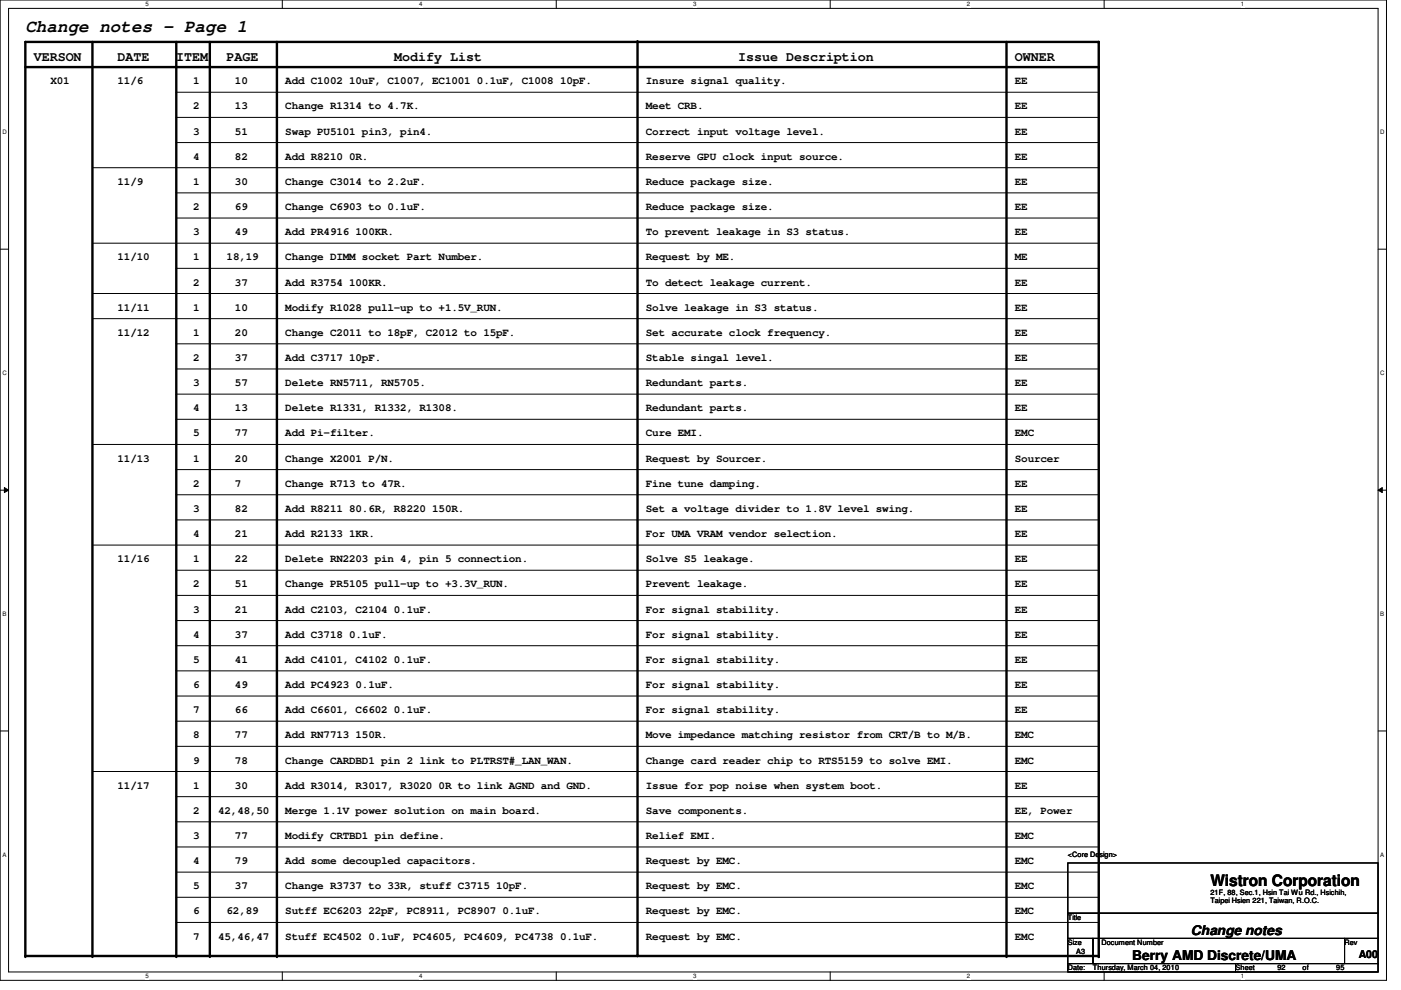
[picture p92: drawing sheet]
<svg xmlns="http://www.w3.org/2000/svg" width="297mm" height="210mm" viewBox="0 0 297 210" stroke-linecap="round" stroke-linejoin="round" font-family="sans-serif">
<defs><g id="words">
<text font-size="3.7" x="5.4" y="6.7">Change notes - Page 1</text>
<text font-size="3.3" x="256.6" y="187.9">Wistron Corporation</text>
<g font-size="2.8">
<text x="7.2" y="13">VERSON</text>
<text x="24.9" y="13">DATE</text>
<text x="37.4" y="13">ITEM</text>
<text x="48" y="13">PAGE</text>
<text x="83.6" y="13">Modify List</text>
<text x="156.5" y="13">Issue Description</text>
<text x="215.2" y="13">OWNER</text>
<text x="240.1" y="203.5">Berry AMD Discrete/UMA</text>
<text x="252.5" y="198.2">Change notes</text>
</g>
<g font-size="2.3">
<text x="10.7" y="17.9">X01</text>
<text x="24.9" y="17.9">11/6</text>
<text x="40.9" y="17.9">1</text>
<text x="49.8" y="17.9">10</text>
<text x="60.5" y="17.9">Add C1002 10uF, C1007, EC1001 0.1uF, C1008 10pF.</text>
<text x="136.9" y="17.9">Insure signal quality.</text>
<text x="215.2" y="17.9">EE</text>
<text x="40.9" y="23.2">2</text>
<text x="49.8" y="23.2">13</text>
<text x="60.5" y="23.2">Change R1314 to 4.7K.</text>
<text x="136.9" y="23.2">Meet CRB.</text>
<text x="215.2" y="23.2">EE</text>
<text x="40.9" y="28.5">3</text>
<text x="49.8" y="28.5">51</text>
<text x="60.5" y="28.5">Swap PU5101 pin3, pin4.</text>
<text x="136.9" y="28.5">Correct input voltage level.</text>
<text x="215.2" y="28.5">EE</text>
<text x="40.9" y="33.9">4</text>
<text x="49.8" y="33.9">82</text>
<text x="60.5" y="33.9">Add R8210 0R.</text>
<text x="136.9" y="33.9">Reserve GPU clock input source.</text>
<text x="215.2" y="33.9">EE</text>
<text x="24.9" y="39.2">11/9</text>
<text x="40.9" y="39.2">1</text>
<text x="49.8" y="39.2">30</text>
<text x="60.5" y="39.2">Change C3014 to 2.2uF.</text>
<text x="136.9" y="39.2">Reduce package size.</text>
<text x="215.2" y="39.2">EE</text>
<text x="40.9" y="44.5">2</text>
<text x="49.8" y="44.5">69</text>
<text x="60.5" y="44.5">Change C6903 to 0.1uF.</text>
<text x="136.9" y="44.5">Reduce package size.</text>
<text x="215.2" y="44.5">EE</text>
<text x="40.9" y="49.9">3</text>
<text x="49.8" y="49.9">49</text>
<text x="60.5" y="49.9">Add PR4916 100KR.</text>
<text x="136.9" y="49.9">To prevent leakage in S3 status.</text>
<text x="215.2" y="49.9">EE</text>
<text x="24.9" y="55.2">11/10</text>
<text x="40.9" y="55.2">1</text>
<text x="48" y="55.2">18,19</text>
<text x="60.5" y="55.2">Change DIMM socket Part Number.</text>
<text x="136.9" y="55.2">Request by ME.</text>
<text x="215.2" y="55.2">ME</text>
<text x="24.9" y="65.9">11/11</text>
<text x="40.9" y="65.9">1</text>
<text x="40.9" y="60.5">2</text>
<text x="49.8" y="65.9">10</text>
<text x="49.8" y="60.5">37</text>
<text x="60.5" y="65.9">Modify R1028 pull-up to +1.5V_RUN.</text>
<text x="60.5" y="60.5">Add R3754 100KR.</text>
<text x="136.9" y="65.9">Solve leakage in S3 status.</text>
<text x="136.9" y="60.5">To detect leakage current.</text>
<text x="215.2" y="65.9">EE</text>
<text x="215.2" y="60.5">EE</text>
<text x="24.9" y="71.2">11/12</text>
<text x="40.9" y="71.2">1</text>
<text x="49.8" y="71.2">20</text>
<text x="60.5" y="71.2">Change C2011 to 18pF, C2012 to 15pF.</text>
<text x="136.9" y="71.2">Set accurate clock frequency.</text>
<text x="215.2" y="71.2">EE</text>
<text x="40.9" y="76.5">2</text>
<text x="49.8" y="76.5">37</text>
<text x="60.5" y="76.5">Add C3717 10pF.</text>
<text x="136.9" y="76.5">Stable singal level.</text>
<text x="215.2" y="76.5">EE</text>
<text x="40.9" y="81.9">3</text>
<text x="49.8" y="81.9">57</text>
<text x="60.5" y="81.9">Delete RN5711, RN5705.</text>
<text x="136.9" y="81.9">Redundant parts.</text>
<text x="215.2" y="81.9">EE</text>
<text x="40.9" y="87.2">4</text>
<text x="49.8" y="87.2">13</text>
<text x="60.5" y="87.2">Delete R1331, R1332, R1308.</text>
<text x="136.9" y="87.2">Redundant parts.</text>
<text x="215.2" y="87.2">EE</text>
<text x="40.9" y="92.5">5</text>
<text x="49.8" y="92.5">77</text>
<text x="60.5" y="92.5">Add Pi-filter.</text>
<text x="136.9" y="92.5">Cure EMI.</text>
<text x="215.2" y="92.5">EMC</text>
<text x="24.9" y="97.9">11/13</text>
<text x="40.9" y="97.9">1</text>
<text x="49.8" y="97.9">20</text>
<text x="60.5" y="97.9">Change X2001 P/N.</text>
<text x="136.9" y="97.9">Request by Sourcer.</text>
<text x="215.2" y="97.9">Sourcer</text>
<text x="40.9" y="103.2">2</text>
<text x="49.8" y="103.2">7</text>
<text x="60.5" y="103.2">Change R713 to 47R.</text>
<text x="136.9" y="103.2">Fine tune damping.</text>
<text x="215.2" y="103.2">EE</text>
<text x="40.9" y="113.9">4</text>
<text x="40.9" y="108.5">3</text>
<text x="49.8" y="113.9">21</text>
<text x="49.8" y="108.5">82</text>
<text x="60.5" y="113.9">Add R2133 1KR.</text>
<text x="60.5" y="108.5">Add R8211 80.6R, R8220 150R.</text>
<text x="136.9" y="113.9">For UMA VRAM vendor selection.</text>
<text x="136.9" y="108.5">Set a voltage divider to 1.8V level swing.</text>
<text x="215.2" y="113.9">EE</text>
<text x="215.2" y="108.5">EE</text>
<text x="24.9" y="119.2">11/16</text>
<text x="40.9" y="119.2">1</text>
<text x="49.8" y="119.2">22</text>
<text x="60.5" y="119.2">Delete RN2203 pin 4, pin 5 connection.</text>
<text x="136.9" y="119.2">Solve S5 leakage.</text>
<text x="215.2" y="119.2">EE</text>
<text x="40.9" y="124.5">2</text>
<text x="49.8" y="124.5">51</text>
<text x="60.5" y="124.5">Change PR5105 pull-up to +3.3V_RUN.</text>
<text x="136.9" y="124.5">Prevent leakage.</text>
<text x="215.2" y="124.5">EE</text>
<text x="40.9" y="129.9">3</text>
<text x="49.8" y="129.9">21</text>
<text x="60.5" y="129.9">Add C2103, C2104 0.1uF.</text>
<text x="136.9" y="129.9">For signal stability.</text>
<text x="215.2" y="129.9">EE</text>
<text x="40.9" y="135.2">4</text>
<text x="49.8" y="135.2">37</text>
<text x="60.5" y="135.2">Add C3718 0.1uF.</text>
<text x="136.9" y="135.2">For signal stability.</text>
<text x="215.2" y="135.2">EE</text>
<text x="40.9" y="140.5">5</text>
<text x="49.8" y="140.5">41</text>
<text x="60.5" y="140.5">Add C4101, C4102 0.1uF.</text>
<text x="136.9" y="140.5">For signal stability.</text>
<text x="215.2" y="140.5">EE</text>
<text x="40.9" y="145.9">6</text>
<text x="49.8" y="145.9">49</text>
<text x="60.5" y="145.9">Add PC4923 0.1uF.</text>
<text x="136.9" y="145.9">For signal stability.</text>
<text x="215.2" y="145.9">EE</text>
<text x="40.9" y="151.2">7</text>
<text x="49.8" y="151.2">66</text>
<text x="60.5" y="151.2">Add C6601, C6602 0.1uF.</text>
<text x="136.9" y="151.2">For signal stability.</text>
<text x="215.2" y="151.2">EE</text>
<text x="40.9" y="156.5">8</text>
<text x="40.9" y="161.9">9</text>
<text x="49.8" y="156.5">77</text>
<text x="49.8" y="161.9">78</text>
<text x="60.5" y="156.5">Add RN7713 150R.</text>
<text x="60.5" y="161.9">Change CARDBD1 pin 2 link to PLTRST#_LAN_WAN.</text>
<text x="136.9" y="156.5">Move impedance matching resistor from CRT/B to M/B.</text>
<text x="136.9" y="161.9">Change card reader chip to RTS5159 to solve EMI.</text>
<text x="215.2" y="156.5">EMC</text>
<text x="215.2" y="161.9">EMC</text>
<text x="24.9" y="167.2">11/17</text>
<text x="40.9" y="167.2">1</text>
<text x="49.8" y="167.2">30</text>
<text x="60.5" y="167.2">Add R3014, R3017, R3020 0R to link AGND and GND.</text>
<text x="136.9" y="167.2">Issue for pop noise when system boot.</text>
<text x="215.2" y="167.2">EE</text>
<text x="40.9" y="172.6">2</text>
<text x="46.3" y="172.6">42,48,50</text>
<text x="60.5" y="172.6">Merge 1.1V power solution on main board.</text>
<text x="136.9" y="172.6">Save components.</text>
<text x="215.2" y="172.6">EE, Power</text>
<text x="40.9" y="177.9">3</text>
<text x="49.8" y="177.9">77</text>
<text x="60.5" y="177.9">Modify CRTBD1 pin define.</text>
<text x="136.9" y="177.9">Relief EMI.</text>
<text x="215.2" y="177.9">EMC</text>
<text x="40.9" y="183.2">4</text>
<text x="49.8" y="183.2">79</text>
<text x="60.5" y="183.2">Add some decoupled capacitors.</text>
<text x="136.9" y="183.2">Request by EMC.</text>
<text x="215.2" y="183.2">EMC</text>
<text x="40.9" y="188.6">5</text>
<text x="49.8" y="188.6">37</text>
<text x="60.5" y="188.6">Change R3737 to 33R, stuff C3715 10pF.</text>
<text x="136.9" y="188.6">Request by EMC.</text>
<text x="215.2" y="188.6">EMC</text>
<text x="40.9" y="193.9">6</text>
<text x="48" y="193.9">62,89</text>
<text x="60.5" y="193.9">Sutff EC6203 22pF, PC8911, PC8907 0.1uF.</text>
<text x="136.9" y="193.9">Request by EMC.</text>
<text x="215.2" y="193.9">EMC</text>
<text x="40.9" y="199.2">7</text>
<text x="46.3" y="199.2">45,46,47</text>
<text x="60.5" y="199.2">Stuff EC4502 0.1uF, PC4605, PC4609, PC4738</text>
<text x="118.7" y="199.2">0.1uF.</text>
<text x="136.9" y="199.2">Request by EMC.</text>
<text x="215.2" y="199.2">EMC</text>
<text x="288.1" y="203">A00</text>
</g>
<g font-size="1.6">
<text x="226.4" y="181.7">&lt;Core Design&gt;</text>
<text x="256.6" y="189.7">21F, 88, Sec.1, Hsin Tai Wu Rd., Hsichih,</text>
<text x="256.6" y="191.6">Taipei Hsien 221, Taiwan, R.O.C.</text>
<text x="226.4" y="195.1">Title</text>
<text x="226.4" y="200.4">Size</text>
<text x="228.2" y="202.2">A3</text>
<text x="233.5" y="200.4">Document Number</text>
<text x="285.1" y="200.4">Rev</text>
<text x="226.4" y="205.7">Date:</text>
<text x="231.7" y="205.7">Thursday, March 04, 2010</text>
<text x="262" y="205.7">Sheet</text>
<text x="270.8" y="205.7">92</text>
<text x="276.2" y="205.7">of</text>
<text x="283.3" y="205.7">95</text>
</g>
<g font-size="1.3">
<text x="30.8" y="1.3">5</text>
<text x="88.9" y="1.3">4</text>
<text x="146.9" y="1.3">3</text>
<text x="205" y="1.3">2</text>
<text x="263.1" y="1.3">1</text>
<text x=".5" y="28.4">D</text>
<text x="292.6" y="28.4">D</text>
<text x=".5" y="79.5">C</text>
<text x="292.6" y="79.5">C</text>
<text x=".5" y="130.6">B</text>
<text x="292.6" y="130.6">B</text>
<text x=".5" y="181.7">A</text>
<text x="292.6" y="181.7">A</text>
<text x="30.8" y="207.4">5</text>
<text x="88.9" y="207.4">4</text>
<text x="146.9" y="207.4">3</text>
<text x="205" y="207.4">2</text>
<text x="263.1" y="207.4">1</text>
</g>
</g></defs>
<path d="M0 0h294v207.9h-294zM1.8 1.8h290.4v204.3h-290.4z" fill="none" stroke="#000" stroke-width=".21"/>
<g fill="#fff">
<path d="M30.8 .2h.7v1.4h-.7z"/>
<path d="M30.8 206.2h.7v1.4h-.7z"/>
</g>
<path d="M59.9 0v1.8M59.9 206.1v1.8" fill="none" stroke="#000" stroke-width=".21"/>
<g fill="#fff">
<path d="M88.9 .2h.6v1.4h-.6z"/>
<path d="M88.9 206.2h.6v1.4h-.6z"/>
</g>
<path d="M117.9 0v1.8M117.9 206.1v1.8" fill="none" stroke="#000" stroke-width=".21"/>
<g fill="#fff">
<path d="M146.9 .2h.7v1.4h-.7z"/>
<path d="M146.9 206.2h.7v1.4h-.7z"/>
</g>
<path d="M176 0v1.8M176 206.1v1.8" fill="none" stroke="#000" stroke-width=".21"/>
<g fill="#fff">
<path d="M205 .2h.7v1.4h-.7z"/>
<path d="M205 206.2h.7v1.4h-.7z"/>
</g>
<path d="M234.1 0v1.8M234.1 206.1v1.8" fill="none" stroke="#000" stroke-width=".21"/>
<g fill="#fff">
<path d="M263.1 .2h.7v1.4h-.7z"/>
<path d="M263.1 206.2h.7v1.4h-.7z"/>
<path d="M.5 27.3h.9v1.4h-.9z"/>
<path d="M292.6 27.3h.9v1.4h-.9z"/>
<path d="M.5 78.4h.9v1.4h-.9z"/>
<path d="M292.6 78.4h.9v1.4h-.9z"/>
</g>
<path d="M0 52.8h1.8M292.2 52.8h1.8" fill="none" stroke="#000" stroke-width=".21"/>
<g fill="#fff">
<path d="M.5 129.5h.8v1.4h-.8z"/>
<path d="M292.6 129.5h.9v1.4h-.9z"/>
</g>
<path d="M0 103.9h1.8M.9 103.4l.9 .5-.9 .5zM292.2 103.9l.9-.5v1zM292.2 103.9h1.8" fill="none" stroke="#000" stroke-width=".21"/>
<path d="M.9 103.4l.9 .5-.9 .5zM292.2 103.9l.9-.5v1z" fill="#000"/>
<g fill="#fff">
<path d="M.5 180.5h.8v1.4h-.8z"/>
<path d="M292.6 180.5h.9v1.4h-.9z"/>
</g>
<g fill="none" stroke="#000" stroke-width=".21">
<path d="M37.4 19.6h195.6M233 19.6h.1M19.6 35.6h213.4M37.4 30.2h195.6M37.4 24.9h195.6M233 30.2h.1M233 35.6h.1M233 24.9h.1M19.6 51.6h213.4M37.4 40.9h195.6M37.4 46.2h195.6M37.4 56.9h195.6"/>
<path d="M233 40.9h.1M233 46.2h.1M233 51.6h.1M233 56.9h.1M19.6 67.6h213.4M19.6 62.2h213.4M37.4 72.9h195.6M37.4 78.2h195.6M233 72.9h.1M233 67.6h.1M233 62.2h.1M233 78.2h.1"/>
<path d="M19.6 94.2h213.4M37.4 83.6h195.6M37.4 88.9h195.6M37.4 99.6h195.6M233 83.6h.1M233 88.9h.1M233 94.2h.1M233 99.6h.1M19.6 115.6h213.4M37.4 104.9h195.6M37.4 110.2h195.6M233 104.9h.1"/>
<path d="M233 110.2h.1M233 115.6h.1M37.4 120.9h195.6M37.4 126.2h195.6M37.4 131.6h195.6M37.4 136.9h195.6M233 120.9h.1M233 126.2h.1M233 131.6h.1M233 136.9h.1M0 155h1.8M37.4 152.9h195.6"/>
<path d="M37.4 158.2h195.6M37.4 142.2h195.6M37.4 147.6h195.6M233 152.9h.1M233 158.2h.1M233 142.2h.1M233 147.6h.1M292.2 155h1.8M19.6 163.6h213.4M37.4 168.9h195.6M37.4 174.2h195.6M37.4 179.6h195.6"/>
<path d="M233 163.6h.1M233 168.9h.1M233 174.2h.1M233 179.6h.1M37.4 184.9h195.6M37.4 190.2h195.6M37.4 195.6h195.6M226.4 183h65.8v10.6h-65.8zM226.4 193.6h65.8v5.4h-65.8zM226.4 199h5.3v5.3h-5.3zM231.7 199h53.4v5.3h-53.4zM233 184.9h.1"/>
<path d="M233 190.2h.1M233 195.6h.1M285.1 199h7.1v5.3h-7.1zM226.4 204.3h35.6v1.8h-35.6zM262 204.3h30.2v1.8h-30.2z"/>
</g>
<path d="M5.4 8.9h227.6v193.8h-227.6zM5.4 14.2h227.6M19.6 8.9v193.8M37.4 8.9v193.8M44.5 8.9v193.8M58.7 8.9v193.8M135.2 8.7v193.8M213.4 8.9v193.8" fill="none" stroke="#000" stroke-width=".51"/>
<g fill="#000">
<circle cx="233" cy="8.9" r=".25"/>
<circle cx="233" cy="14.2" r=".25"/>
<circle cx="5.4" cy="202.7" r=".25"/>
<circle cx="19.6" cy="202.7" r=".25"/>
<circle cx="37.4" cy="202.7" r=".25"/>
<circle cx="44.5" cy="202.7" r=".25"/>
<circle cx="58.7" cy="202.7" r=".25"/>
<circle cx="135.2" cy="202.5" r=".25"/>
<circle cx="213.4" cy="202.7" r=".25"/>
<circle cx="233" cy="202.7" r=".25"/>
</g>
<use href="#words"/>
</svg>
